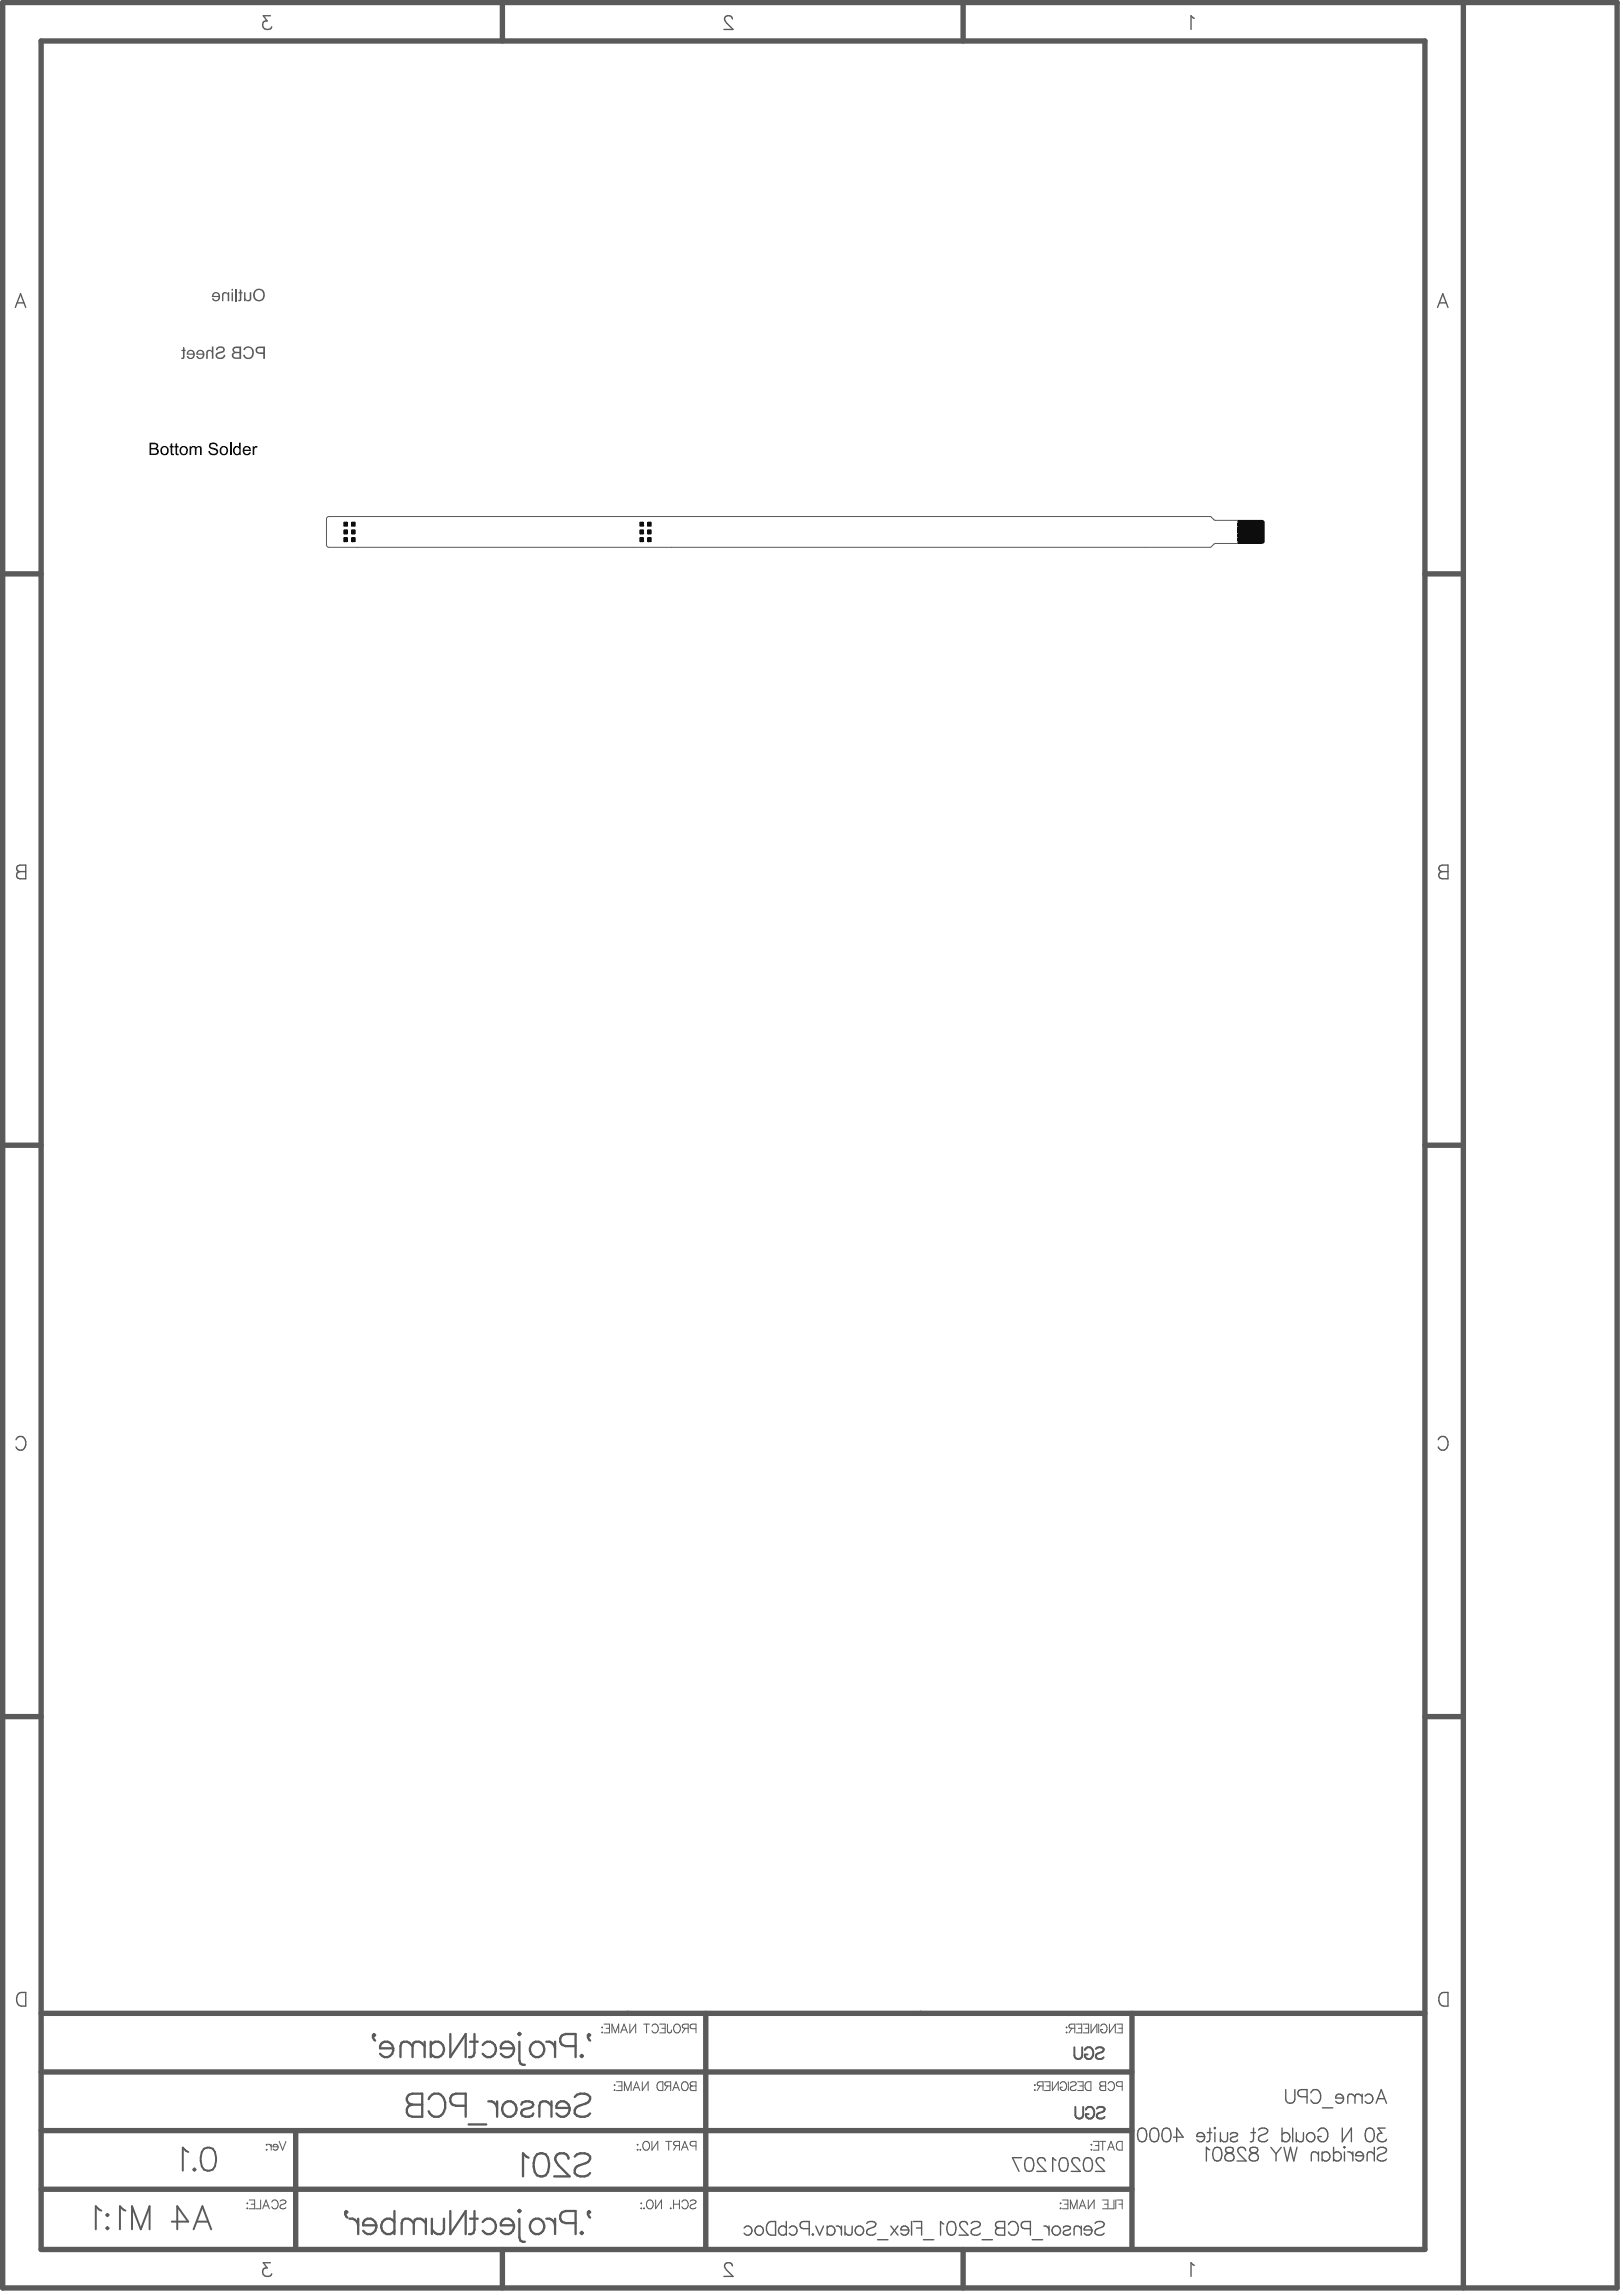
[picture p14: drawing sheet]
<svg xmlns="http://www.w3.org/2000/svg" width="351mm" height="496mm" viewBox="0 0 351 496" stroke-linecap="round" stroke-linejoin="round" font-family="sans-serif">
<path d="M70.6 112.2v5.7M71.1 111.7h190.6M71.1 118.4h190.6M262 111.9l.5 .5M262.5 117.7l-.5 .5M262.9 117.5h10.1M262.9 112.5h10.1M273.5 113v4" fill="none" stroke="#5a5a5a" stroke-width=".22"/>
<g fill="#5a5a5a">
<path d="M52.8 63.2h.3v1.4l.4 .3a.44 .44 0 0 0 .5-.6v-1.1h.4l-.2 1.8-.7 .2-.4-.4v.3h-.3z"/>
<path d="M51.9 62.5l.3 .2v.5h.3v.3h-.3v1.4l-.4 .3-.3-.1 .1-.3h.3v-1.3h-.3v-.3h.3z"/>
<path d="M55.5 62.9l.7-.2 .5 .3 .2 1-.4 .8-.6 .1-.7-.4-.1-1zM54.7 63.8a1.35 1.35 0 0 0 2.7 0 1.35 1.35 0 0 0-2.7 0z"/>
</g>
<path d="M51.1 62.5v2.6" fill="none" stroke="#5a5a5a" stroke-width=".34"/>
<g fill="#5a5a5a">
<path d="M48.2 63.3l.5-.1 .6 .3v-.3h.3v1.9h-.4v-1.2a.47 .47 0 0 0-.4-.5 .47 .47 0 0 0-.5 .6v1.1h-.3v-1.5z"/>
<path d="M50.1 62.5v.4h.3v-.4zM50.1 63.2v1.9h.3v-1.9z"/>
<path d="M46.3 63.6a.53 .53 0 0 1 .6-.1 .53 .53 0 0 1 .4 .5h-1.1zM46.2 63.3l-.3 .4-.1 .6h1.5a.57 .57 0 0 1-.4 .6 .57 .57 0 0 1-.7-.4l-.3 .1a.97 .97 0 0 0 1.2 .4 .97 .97 0 0 0 .5-1.2 .97 .97 0 0 0-1.1-.6z"/>
</g>
<g fill="none" stroke="#5a5a5a" stroke-width=".22">
<path d="M70.6 117.9l.1 .2 .4 .3M71.1 111.7l-.4 .3-.1 .2M261.7 111.7l.3 .2M262 118.2l-.3 .2M262.5 112.4l.4 .1M262.9 117.5l-.4 .2M273 112.5l.4 .3 .1 .2M273.5 117l-.1 .3-.4 .2M130.2 438.4v.2zM130.2 439.5v.2zM130.6 437.8h1.2v1.9h-1.2M131.1 438.7h.7"/>
<path d="M132.4 439.7v-1.9l.7 1.9 .7-1.9v1.9M134.2 439.7l.8-1.9 .7 1.9M134.5 439h.9M136.2 437.8v1.9l1.3-1.9v1.9M139.2 437.8h1.3M139.8 437.8v1.9M141 438.2a.7 .7 0 0 1 .8-.4 .7 .7 0 0 1 .6 .7v.4a.7 .7 0 0 1-.6 .8 .7 .7 0 0 1-.8-.5M142.7 437.8h1.2v1.9h-1.2M143.1 438.7h.8M144.3 437.8l.1 1.7 .3 .2 .4-.1 .2-.6M146.1 437.9a.91 .91 0 0 1 1 .4 .91 .91 0 0 1-.1 1.1 .7 .7 0 0 1-.8 .2 .7 .7 0 0 1-.5-.7l.1-.7zM148.2 438.7l-.6 1"/>
<path d="M148.8 438.7l-1.1-.1-.1-.3 .1-.4 .3-.1h.8v1.9M150.5 438.8h-.8a.5 .5 0 0 1-.5-.5 .5 .5 0 0 1 .5-.5h.8v1.9M230.7 438.4v.2zM230.7 439.5v.2zM231.8 438.7l-.6 1M232.5 438.7l-1.1-.1-.2-.3 .1-.4 .3-.1h.9v1.9M232.8 437.8h1.1v1.9h-1.1M233.2 438.7h.7M234.3 437.8h1.1v1.9h-1.1M234.7 438.7h.7M236 437.8v1.9l1.2-1.9v1.9M237.6 437.8v1.9"/>
<path d="M238.1 438.2a.7 .7 0 0 1 .8-.4 .7 .7 0 0 1 .5 .7v.4a.68 .68 0 0 1-.7 .8 .68 .68 0 0 1-.6-.8h.4M239.9 437.8v1.9l1.3-1.9v1.9M241.5 437.8h1.2v1.9h-1.2M242 438.7h.7M132.9 450.9v.2zM132.9 452v.2zM133.3 450.3h1.2v1.9h-1.2M133.8 451.2h.7M135 452.2v-1.9l.8 1.9 .7-1.9v1.9M136.9 452.2l.8-1.9 .7 1.9M137.2 451.5h.9M138.9 450.3v1.9l1.3-1.9v1.9"/>
<path d="M142.3 450.5l.4-.2h.7v1.9h-.7l-.4-.3-.2-.5zM144.4 451.2l-.6 1M145.1 451.2l-1.1-.1-.2-.3 .1-.4 .3-.1h.9v1.9M145.5 452.2l.7-1.9 .7 1.9M145.8 451.5h.9M147.6 450.5a.7 .7 0 0 1 .8-.2 .7 .7 0 0 1 .4 .7v.4a.72 .72 0 0 1-.7 .8 .72 .72 0 0 1-.7-.8zM149.4 450.3h1.1v1.9h-.8a.5 .5 0 0 1-.5-.5 .5 .5 0 0 1 .5-.5l-.4-.4zM149.7 451.2h.8M53.4 476.5h.2zM53.4 477.6h.2zM53.9 475.8h1.2v1.9h-1.2M54.3 476.7h.8"/>
<path d="M56.4 475.8v1.9h-1.1M56.8 477.7l.7-1.9 .8 1.9M57.1 477.1h.9M57.6 463.9h.2zM57.6 464.9h.2zM57.9 463.8a.61 .61 0 0 1 .8 .5M58.7 463.8v1.2M58.8 476.3a.7 .7 0 0 1 .8-.5 .7 .7 0 0 1 .5 .7v.5a.7 .7 0 0 1-.5 .7 .7 .7 0 0 1-.8-.4M59.2 463.9a.58 .58 0 0 1 .9 .4h-1zM60.1 464.3a.6 .6 0 0 1-.3 .7 .6 .6 0 0 1-.7-.2M60.4 463.1l.7 1.9 .7-1.9M60.6 476.1a.71 .71 0 0 1 .7-.3 .71 .71 0 0 1 .5 .5l-.1 .2-.9 .4-.2 .5a.83 .83 0 0 0 1.2 0"/>
<path d="M138.7 476.4v.2zM138.7 477.5v.2zM139.3 477.5v.2zM140.2 475.9a.91 .91 0 0 1 1.1 .4 .91 .91 0 0 1-.2 1.1 .7 .7 0 0 1-.8 .3 .7 .7 0 0 1-.5-.7v-.5zM141.8 475.8v1.9l1.3-1.9v1.9M145.1 477.5v.2zM145.7 475.8v1.9M145.7 476.7h1.2M146.9 475.8v1.9M147.5 476.3a.7 .7 0 0 1 .8-.5 .7 .7 0 0 1 .5 .7v.5a.7 .7 0 0 1-.5 .7 .7 .7 0 0 1-.8-.4M149.3 476.1a.71 .71 0 0 1 .6-.3 .71 .71 0 0 1 .6 .5l-.2 .2-.9 .4-.1 .5a.83 .83 0 0 0 1.2 0M236 463.9h.1z"/>
<path d="M236 464.9h.1zM236.5 463.1h1.1v1.9h-1.1M236.9 464h.7M237.9 463.1h1.2M238.5 463.1v1.9M239.6 465l.7-1.9 .7 1.9M239.8 464.4h.9M241.8 463.2l.9-.1v1.9h-.6a1.06 1.06 0 0 1-.3-1.8z"/>
</g>
<g fill="none" stroke="#5a5a5a" stroke-width="1.2">
<path d="M.6 .5h349.1v494.3h-349.1zM8.9 8.9h299.3v477.6h-299.3zM108.7 .5v8.4M208.3 .5v8.4M316.5 .5v494.3M.6 124.1h8.3M308.2 124.1h8.3M.6 247.7h8.3M308.2 247.7h8.3M.6 371.3h8.3M308.2 371.3h8.3M8.9 435.4h299.3"/>
<path d="M152.6 435.4v51.1M244.8 435.4v51.1M8.9 448.1h235.9M8.9 473.5h235.9M8.9 460.8h235.9M63.9 460.8v25.7M108.7 486.5v8.3M208.3 486.5v8.3"/>
</g>
<g fill="none" stroke="#5a5a5a" stroke-width=".3">
<path d="M58.5 3.4h-1.6l.9 1.1a.95 .95 0 0 0-1 1.1 .95 .95 0 0 0 1.3 .8l.4-.2 .3-.4M158.4 4.1l-.3-.6-.8-.1a.72 .72 0 0 0-.5 1.1l1.7 1.9h-1.9M258.3 4l-.7-.6v3M3.3 66.5l1.1-3 1.2 3M3.7 65.5h1.4M310.9 66.5l1.1-3 1.2 3M311.3 65.5h1.4M3.9 187.2l1.7-.1v3h-1.3a.78 .78 0 0 1-.7-.8 .78 .78 0 0 1 .7-.8l-.4-.1a.68 .68 0 0 1 0-1.2zM4.3 188.5h1.3M311.5 187.2l1.7-.1v3h-1.3a.78 .78 0 0 1-.7-.8 .78 .78 0 0 1 .7-.8l-.4-.1a.68 .68 0 0 1 0-1.2zM311.9 188.5h1.3M3.5 311.4a1.09 1.09 0 0 1 1.2-.7 1.09 1.09 0 0 1 .9 1.1 1.29 1.29 0 0 1-.3 1.4 1.29 1.29 0 0 1-1.4 .3l-.4-.6"/>
<path d="M311.1 311.4a1.09 1.09 0 0 1 1.2-.7 1.09 1.09 0 0 1 .9 1.1 1.29 1.29 0 0 1-.3 1.4 1.29 1.29 0 0 1-1.4 .3l-.4-.6M4.2 431.1l1.4-.2v3h-1a1.65 1.65 0 0 1-.4-2.8zM311.5 431.3l.7-.4h1v3h-1a1.62 1.62 0 0 1-.7-2.6zM58.5 489.4h-1.6l.9 1.1a.95 .95 0 0 0-1 1.1 .95 .95 0 0 0 1.3 .7l.4-.1 .3-.4M158.4 490.1l-.3-.6-.8-.1a.72 .72 0 0 0-.5 1.1l1.7 1.8h-1.9M258.3 489.9l-.7-.5v2.9"/>
</g>
<path d="M232.4 442.8v1.8a.85 .85 0 0 0 .8 .7 .85 .85 0 0 0 .8-.7v-1.8M232.6 455.7v1.8a.85 .85 0 0 0 .8 .7 .85 .85 0 0 0 .9-.7v-1.8M234.6 443.4a.93 .93 0 0 1 1.1-.6 .93 .93 0 0 1 .7 .9 1.11 1.11 0 0 1-.2 1.3 1.11 1.11 0 0 1-1.2 .2l-.4-.5v-.4h.6M234.8 456.3a.93 .93 0 0 1 1.1-.6 .93 .93 0 0 1 .7 .9 1.11 1.11 0 0 1-.2 1.2 1.11 1.11 0 0 1-1.2 .3l-.4-.5v-.4h.6M237 443.1a.95 .95 0 0 1 .9-.4 .95 .95 0 0 1 .8 .7l-.2 .3-1 .4a.62 .62 0 0 0-.5 .5 .62 .62 0 0 0 .2 .6 1.16 1.16 0 0 0 1.5-.2M237.2 456a.95 .95 0 0 1 .9-.4 .95 .95 0 0 1 .8 .7l-.2 .3-1 .4a.62 .62 0 0 0-.5 .5 .62 .62 0 0 0 .3 .6 1.16 1.16 0 0 0 1.4-.3M40.7 465.4l-.5-.2-.7-.7v5M42 469l.3 .2-.3 .3-.2-.3zM44.1 464.7a1.62 1.62 0 0 1 2.4 .7 4.1 4.1 0 0 1-.5 3.8 1.62 1.62 0 0 1-2.4-.7 4.1 4.1 0 0 1 .5-3.8z" fill="none" stroke="#5a5a5a" stroke-width=".42"/>
<g fill="none" stroke="#5a5a5a" stroke-width=".5">
<path d="M97.4 439.9v5l3.3-5v5M102.6 439.9v4.1l-.2 .7-.5 .2h-.5M112.1 439.9l.2-.2 .3 .2-.3 .3zM80.9 440.4l.2-.2-.2-.3a.92 .92 0 0 0 .2 1.4M82.7 441.8a1.51 1.51 0 0 1 2.3 1.2h-2.8v-.5zM85 443a1.57 1.57 0 0 1-.9 1.8 1.57 1.57 0 0 1-1.9-.6M88.5 453.1l.7-.3h2.1v5h-2.1a1.31 1.31 0 0 1-1.3-1.3 1.31 1.31 0 0 1 1.3-1.3l-.7-.2a1.15 1.15 0 0 1 0-1.9zM89.2 455.2h2.1M89.2 442.5l-.7-.7-.5-.2h-.7l-.4 .2-.3 .7v2.4M89.2 442.5l.3-.7 .4-.2h.8l.4 .2 .7 .7M89.2 442.5v2.4M91.8 441.6v3.3"/>
<path d="M92.7 454a1.73 1.73 0 0 1 1.7-1.3 1.73 1.73 0 0 1 1.6 1.3 2.82 2.82 0 0 1-1.1 3.8 1.77 1.77 0 0 1-2.2-1.2M93.2 442.3a1.65 1.65 0 0 1 2.8 .4 1.65 1.65 0 0 1-1.9 2.2l-.9-.7M93.2 441.6v3.3M100.7 455.4h-2.1a1.31 1.31 0 0 1-1.3-1.3 1.31 1.31 0 0 1 1.3-1.3h2.1v5M101.4 459.5h3.8M101.7 441.6h1.6M104.4 442.3a1.65 1.65 0 0 1 2.9 .4 1.65 1.65 0 0 1-1.9 2.2l-1-.7M105.6 454.5a1.61 1.61 0 0 1 1.9 1.4M107.5 454.5v3.3M108.8 441.8a1.51 1.51 0 0 1 2.4 1.2h-2.9v-.5zM109.3 454.7a1.67 1.67 0 0 1 2.4 .9 1.67 1.67 0 0 1-1.2 2.2 1.69 1.69 0 0 1-1.8-1.1 1.69 1.69 0 0 1 .6-2zM111.2 443a1.57 1.57 0 0 1-1 1.8 1.57 1.57 0 0 1-1.9-.6"/>
<path d="M112.3 441.6v4l.3 .7 .4 .3h.5M112.7 455.2l.3-.5 .7-.2h.7l.7 .2 .2 .5-.2 .5-2.1 .7-.3 .7 .3 .5 .7 .2h.7l.7-.2 .2-.5M115.3 441.8a1.67 1.67 0 0 1 2.4 .9 1.67 1.67 0 0 1-1.2 2.2 1.69 1.69 0 0 1-1.8-1.1 1.69 1.69 0 0 1 .6-2zM118.1 441.6a1.6 1.6 0 0 1 1.9 1.4M119.3 455.4l-.7-.7-.5-.2h-.7l-.5 .2-.2 .7v2.4M119.3 454.5v3.3M120 441.6v3.3M120.8 454.7a1.51 1.51 0 0 1 2.4 1.2h-2.9v-.5zM123.2 455.9a1.57 1.57 0 0 1-.9 1.8 1.57 1.57 0 0 1-2-.6M124.3 453.5a2.19 2.19 0 0 1 3.3 0 1.27 1.27 0 0 1-.9 1.5l-1.4 .4a1.22 1.22 0 0 0-1 .9 1.22 1.22 0 0 0 .5 1.3 2.29 2.29 0 0 0 2.8-.5M124.5 442.5h-2.1a1.31 1.31 0 0 1-1.3-1.3 1.31 1.31 0 0 1 1.3-1.3h2.1v5M125.8 444.4l.3 .3-.3 .2-.2-.2z"/>
<path d="M127.4 440.4l.2-.2-.2-.3a.92 .92 0 0 0 .2 1.4M114.3 466.7l-.5-.3-.7-.7v5M116.1 465.9a1.62 1.62 0 0 1 2.4 .8 4.1 4.1 0 0 1-.5 3.8 1.62 1.62 0 0 1-2.3-.7 4.1 4.1 0 0 1 .4-3.9zM122.9 466.9a1.24 1.24 0 0 0-.9-1.2h-1a1.22 1.22 0 0 0-.7 1.9l.5 .7 2.4 2.4h-3.3M124.3 466.4a2.19 2.19 0 0 1 3.3 0 1.27 1.27 0 0 1-.9 1.5l-1.4 .4a1.22 1.22 0 0 0-1 .9 1.22 1.22 0 0 0 .5 1.3 2.29 2.29 0 0 0 2.8-.5"/>
</g>
<g fill="#5a5a5a">
<path d="M53 75.1l.8-.2a1.38 1.38 0 0 1 1.1 1.6 1.38 1.38 0 0 1-1.6 1.1l-.4-.2-.3-.6 .3-.1 .4 .5a.92 .92 0 0 0 1-.1 .92 .92 0 0 0 .2-1.1 .8 .8 0 0 0-.7-.8 .8 .8 0 0 0-.8 .6l-.4-.1z"/>
<path d="M46.9 75.2l.6-.3 .6 .1a.73 .73 0 0 1 .5 .9 .73 .73 0 0 1-.9 .5l-.3 .1a.44 .44 0 0 0-.4 .6 .44 .44 0 0 0 .6 .3l.6-.2 .2-.5 .3 .1v.1a1.08 1.08 0 0 1-1.1 .8 1.08 1.08 0 0 1-1-.9l.3-.5 .9-.3a.43 .43 0 0 0 .4-.6 .43 .43 0 0 0-.6-.2l-.4 .1-.2 .5-.3-.1z"/>
<path d="M44.9 75.8l.4-.2 .5 .3v-1h.4v2.7h-.4v-1.2a.45 .45 0 0 0-.4-.5 .45 .45 0 0 0-.5 .5v1.2h-.3v-1.4z"/>
<path d="M39.6 75l.3 .2v.5h.3v.2h-.3v1.6l-.6 .2-.1-.1v-.3h.4v-1.4h-.4v-.2h.4z"/>
<path d="M55.7 75.4l1.2-.1v.9h-.7a.5 .5 0 0 1-.5-.2 .5 .5 0 0 1 0-.6zM55.5 75.1l-.2 .4v.4a.84 .84 0 0 0 1 .7h.6v1h.4v-2.7h-1.3z"/>
<path d="M50.8 75.3h1v.8l-1-.1-.2-.3zM50.7 76.5l1.1-.1v.9l-1.1-.1-.2-.3zM50.6 75.1h-.1a.64 .64 0 0 0 .1 1.1 .74 .74 0 0 0-.4 1 .74 .74 0 0 0 .9 .4h1.1v-2.7z"/>
<path d="M43 76a.55 .55 0 0 1 .8 .5h-1zM42.7 75.9l-.3 .8h1.5a.56 .56 0 0 1-.4 .7 .56 .56 0 0 1-.7-.4l-.3 .1a.96 .96 0 0 0 1.4 .4 .96 .96 0 0 0 .2-1.4l-.4-.4-.4-.1z"/>
<path d="M40.9 76a.55 .55 0 0 1 .9 .5h-1.1zM40.6 75.9l-.2 .8h1.4a.56 .56 0 0 1-.4 .7 .56 .56 0 0 1-.7-.4l-.3 .1a.97 .97 0 0 0 1.7 0 .97 .97 0 0 0-.8-1.4z"/>
</g>
<g fill="none" stroke="#5a5a5a" stroke-width=".22">
<path d="M223.8 450.9v.2zM223.8 452v.1zM225 451.1l-.7 1M225.6 451.1h-1.1l-.2-.3 .1-.4 .4-.2h.8v1.9M225.9 450.2h1.2v1.9h-1.2M226.4 451.1h.7M227.6 450.2v1.9l1.3-1.9v1.9M229.3 450.7a.7 .7 0 0 1 .8-.5 .7 .7 0 0 1 .6 .8v.4a.68 .68 0 0 1-.7 .8 .68 .68 0 0 1-.7-.8h.5M231.1 450.2v1.9M231.5 450.5a.71 .71 0 0 1 .7-.3 .71 .71 0 0 1 .6 .5l-.2 .3-.9 .3-.2 .6a.83 .83 0 0 0 1.3 0M233.1 450.2h1.1v1.9h-1.1M233.5 451.1h.7"/>
<path d="M235 450.3l.9-.1v1.9h-.6a1.06 1.06 0 0 1-.3-1.8zM238 450.3l1.1-.1v1.9h-.8a.5 .5 0 0 1-.5-.5 .5 .5 0 0 1 .5-.5l-.4-.3zM238.3 451.1h.8M239.7 450.7a.7 .7 0 0 1 .8-.5 .7 .7 0 0 1 .5 .8v.4a.7 .7 0 0 1-.5 .7 .7 .7 0 0 1-.8-.4M242.7 451.2h-.8a.5 .5 0 0 1-.5-.5 .5 .5 0 0 1 .5-.5h.8v1.9M137.9 463.8v.1zM137.9 464.9v.1zM138.5 464.9v.1zM139.4 463.2a.91 .91 0 0 1 1.1 .4 .91 .91 0 0 1-.2 1.2 .7 .7 0 0 1-.8 .2 .7 .7 0 0 1-.5-.7l.1-.7zM141 463.1v1.9l1.3-1.9v1.9M144 463.1h1.3M144.6 463.1v1.9"/>
<path d="M146.3 464l-.6 1M146.9 464l-1-.1-.2-.2 .1-.4 .3-.2h.8v1.9M147.4 465l.7-1.9 .7 1.9M147.7 464.4h.9M150.5 464.1h-.8a.5 .5 0 0 1-.5-.5 .5 .5 0 0 1 .5-.5h.8v1.9M229.4 476.4v.2zM229.4 477.5v.2zM229.8 475.8h1.2v1.9h-1.2M230.2 476.7h.8M231.5 477.7v-1.9l.7 1.9 .8-1.9v1.9M233.4 477.7l.7-1.9 .7 1.9M233.7 477.1h.9"/>
<path d="M235.4 475.8v1.9l1.2-1.9v1.9M238.4 475.8h1.2v1.9h-1.2M238.9 476.7h.7M240.9 475.8v1.9h-1.1M241.3 475.8v1.9M241.5 475.8h1.2v1.9M242 476.7h.7"/>
</g>
<g fill="none" stroke="#5a5a5a" stroke-width=".3">
<path d="M278.1 451.9v2.1a1 1 0 0 0 1 .9 1 1 0 0 0 .9-.9v-2.1M282.7 453.5h-1.3a.78 .78 0 0 1-.7-.8 .78 .78 0 0 1 .7-.8h1.3v3M283.5 452.6a1.09 1.09 0 0 1 1.2-.7 1.09 1.09 0 0 1 .9 1.2 1.29 1.29 0 0 1-.3 1.4 1.29 1.29 0 0 1-1.4 .3l-.4-.6M286 455.9h2.2M289.2 453.1a.9 .9 0 0 1 1.4 .7h-1.7zM290.6 453.8a.93 .93 0 0 1-.6 1 .93 .93 0 0 1-1.1-.3M293 453.5l-.7-.6-.7 .2-.1 .4v1.4M293 453.5l.2-.4 .3-.2h.4l.7 .6M293 453.5v1.4M294.6 452.9v2M295.2 453.3a.94 .94 0 0 1 1.4-.1 .94 .94 0 0 1 0 1.4 .94 .94 0 0 1-1.4-.1M297.6 454.9l1.1-3 1.2 3"/>
<path d="M298 453.9h1.4M220.9 466.7h-1.9l1.4 2.9M222 466.8a.96 .96 0 0 1 1.4 .4 2.45 2.45 0 0 1-.2 2.3 .96 .96 0 0 1-1.5-.4 2.45 2.45 0 0 1 .3-2.3zM226.1 467.4l-.3-.6-.9-.1a.72 .72 0 0 0-.4 1.1l1.7 1.8h-2M228.4 467.2l-.7-.5v2.9M229.5 466.8a.96 .96 0 0 1 1.4 .4 2.44 2.44 0 0 1-.3 2.3 .96 .96 0 0 1-1.4-.4 2.45 2.45 0 0 1 .3-2.3zM233.5 467.4l-.3-.6-.8-.1a.72 .72 0 0 0-.4 1.1l1.6 1.8h-1.9M234.7 466.8a.96 .96 0 0 1 1.4 .4 2.44 2.44 0 0 1-.2 2.3 .96 .96 0 0 1-1.5-.4 2.45 2.45 0 0 1 .3-2.3zM238.8 467.4l-.3-.6-.9-.1a.72 .72 0 0 0-.4 1.1l1.7 1.8h-2M246.4 460.4a.96 .96 0 0 1 1.5 .4 2.45 2.45 0 0 1-.3 2.3 .96 .96 0 0 1-1.4-.4 2.45 2.45 0 0 1 .2-2.3zM249.1 460.4a.96 .96 0 0 1 1.4 .4 2.45 2.45 0 0 1-.3 2.3 .96 .96 0 0 1-1.4-.4 2.45 2.45 0 0 1 .3-2.3zM251.7 460.4a.96 .96 0 0 1 1.4 .4 2.45 2.45 0 0 1-.3 2.3 .96 .96 0 0 1-1.4-.4 2.45 2.45 0 0 1 .3-2.3z"/>
<path d="M253.8 462.2h2.1l-1.4-1.9v2.9M259.1 461.4a.9 .9 0 0 1 1.4 .7h-1.7zM260.5 462.1a.93 .93 0 0 1-.5 1 .93 .93 0 0 1-1.2-.3M261.1 461.2h1M261.6 465l-.7-.6v3M261.7 460.3v2.4l-.2 .4-.5 .1M262.7 464.6a.96 .96 0 0 1 1.4 .4 2.45 2.45 0 0 1-.3 2.2 .96 .96 0 0 1-1.4-.4 2.45 2.45 0 0 1 .3-2.2zM262.7 460.1l.2 .2-.2 .1-.1-.1zM262.7 461.2v2M263.9 461.2v2M265.2 464.6a.6 .6 0 0 0 .3 .9 1.22 1.22 0 0 1 1.4 1.3 1.03 1.03 0 0 1-1.2 .6 1.03 1.03 0 0 1-.8-1 1.36 1.36 0 0 1 1.4-.9 .6 .6 0 0 0 .3-.9l-.4-.2zM265.5 461.2v1.5l-.1 .4-.8 .1-.7-.5"/>
<path d="M266.1 461.7a.89 .89 0 0 1 1.6 0l-.2 .2-1.2 .5-.2 .4a.89 .89 0 0 0 1.6 0M269.4 465.1l-.3-.5-.8-.2a.72 .72 0 0 0-.5 1.1l1.7 1.9h-2M270.5 464.6a.6 .6 0 0 0 .2 .9 1.22 1.22 0 0 1 1.4 1.3 1.03 1.03 0 0 1-1.1 .6 1.03 1.03 0 0 1-.8-1 1.36 1.36 0 0 1 1.4-.9 .6 .6 0 0 0 .3-.9l-.5-.2zM270.5 461.2h1M271.1 460.3v2.4l-.1 .4-.6 .1M272.2 460.7a1.3 1.3 0 0 1 2 0 .76 .76 0 0 1-.6 .8l-.8 .3a.72 .72 0 0 0-.6 .6 .72 .72 0 0 0 .3 .7 1.36 1.36 0 0 0 1.7-.3M274.9 464.4l1.1 1.4M276 465.8v1.6M277.1 464.4l-1.1 1.4M277.3 461.7a.94 .94 0 0 1 1.4-.2 .94 .94 0 0 1 0 1.4 .94 .94 0 0 1-1.4-.1M277.3 460.3v2.9M277.7 464.4l.7 3 .7-3 .7 3 .7-3"/>
<path d="M279.6 460.3v2.9M280.4 461.2v2M281.9 461.2l-.1 1.9-.7 .1-.7-.5M285.1 461a1.09 1.09 0 0 1 1.2-.8 1.09 1.09 0 0 1 .9 1.2 1.29 1.29 0 0 1-.3 1.4 1.29 1.29 0 0 1-1.4 .3l-.4-.6v-.4h.7M285.2 466l-.8-.6-.7 .1-.1 .5v1.4M285.2 465.4v2M285.9 465.8a.94 .94 0 0 1 1.4-.1 .94 .94 0 0 1 0 1.4 .94 .94 0 0 1-1.4-.1M285.9 465.4v2M288.4 465.8a.94 .94 0 0 1 1.4-.1 .94 .94 0 0 1 0 1.4 .94 .94 0 0 1-1.4-.1M288.4 464.4v3M290.3 460.3v2.9l2-2.9v2.9M290.6 464.4l.2-.1 .1 .1-.1 .2z"/>
<path d="M290.8 465.4v2M291.5 465.4a.95 .95 0 0 1 1.1 .8M292.6 465.4v2M293.5 465.5a.89 .89 0 0 1 1.4 .7h-1.7zM294.9 466.2a.93 .93 0 0 1-.5 1.1 .93 .93 0 0 1-1.2-.3M295.7 460.4a.96 .96 0 0 1 1.4 .4 2.45 2.45 0 0 1-.3 2.3 .96 .96 0 0 1-1.4-.4 2.45 2.45 0 0 1 .3-2.3zM297.2 464.4v3M297.2 466l-.7-.6-.7 .1-.1 .5v1.4M297.9 464.8a1.3 1.3 0 0 1 2 0 .75 .75 0 0 1-.6 .9l-.8 .3a.72 .72 0 0 0-.6 .5 .72 .72 0 0 0 .3 .7 1.36 1.36 0 0 0 1.7-.2M299.6 460.3h-1.6l.9 1.1a.95 .95 0 0 0-1 1.1 .95 .95 0 0 0 1.3 .7l.4-.1 .3-.4M160.9 481.9a.94 .94 0 0 1 1.4-.2 .94 .94 0 0 1 0 1.4 .94 .94 0 0 1-1.4-.1M166.3 480.6l1.4-.1v2.9h-.9a1.65 1.65 0 0 1-.5-2.8z"/>
<path d="M170.1 481.9a.94 .94 0 0 0-1.4-.2 .94 .94 0 0 0 0 1.4 .94 .94 0 0 0 1.4-.1M170.1 480.5v2.9M170.7 481.9a.94 .94 0 0 1 1.4-.2 .94 .94 0 0 1 0 1.4 .94 .94 0 0 1-1.4-.1M175 482h-1.3a.78 .78 0 0 1-.7-.8 .78 .78 0 0 1 .7-.7h1.3v2.9M175.7 483.3l.1-.2 .1 .2-.1 .1zM176.4 481.4l.9 2 .8-2M178.9 481.9a.94 .94 0 0 1 1.4-.2 .94 .94 0 0 1 0 1.4 .94 .94 0 0 1-1.4-.1M178.9 481.4v2M180.9 481.4a.95 .95 0 0 1 1.1 .9M182 481.4v2M182.8 481.4v2M184.3 481.4v1.5l-.1 .4-.7 .1-.7-.5"/>
<path d="M187.4 480.9a1.3 1.3 0 0 1 2 0 .76 .76 0 0 1-.6 .8l-.8 .3a.72 .72 0 0 0-.5 .6 .72 .72 0 0 0 .2 .7 1.36 1.36 0 0 0 1.7-.3M189.8 484.4h2.2M192.7 481.4l1.5 2M194.2 481.4l-1.5 2M195.1 481.6a.9 .9 0 0 1 1.4 .7h-1.7zM196.5 482.3a.93 .93 0 0 1-.5 1 .93 .93 0 0 1-1.2-.3M197.2 480.5v2.9M197.5 480.5h1.8v2.9M198.2 481.9h1.1M199.7 484.4h2.3M204.1 481l-.7-.5v2.9M205.2 480.6a.96 .96 0 0 1 1.4 .4 2.45 2.45 0 0 1-.3 2.3 .96 .96 0 0 1-1.4-.4 2.45 2.45 0 0 1 .3-2.3z"/>
<path d="M209.2 481.2l-.2-.6-.9-.1a.72 .72 0 0 0-.4 1.1l1.7 1.8h-2M210 480.9a1.3 1.3 0 0 1 2 0 .76 .76 0 0 1-.5 .8l-.9 .3a.72 .72 0 0 0-.5 .6 .72 .72 0 0 0 .2 .7 1.36 1.36 0 0 0 1.7-.3M212.4 484.4h2.2M215.6 480.6l1.7-.1v2.9h-1.3a.78 .78 0 0 1-.7-.8 .78 .78 0 0 1 .7-.7l-.4-.2a.68 .68 0 0 1 0-1.1zM216 481.9h1.3M218.1 481.2a1.09 1.09 0 0 1 1.2-.7 1.09 1.09 0 0 1 .9 1.1 1.29 1.29 0 0 1-.3 1.4 1.29 1.29 0 0 1-1.4 .3l-.4-.6M222.9 482h-1.3a.78 .78 0 0 1-.7-.8 .78 .78 0 0 1 .7-.7h1.3v2.9M223.2 484.4h2.3M225.8 481.4a.95 .95 0 0 1 1.1 .9M226.9 481.4v2M230 481.9a.89 .89 0 0 1 1.5 0l-.1 .2-1.3 .5-.1 .4a.89 .89 0 0 0 1.5 0M233.8 482l-.7-.6-.7 .2-.1 1.8"/>
<path d="M233.8 481.4v2M234.8 481.6a.9 .9 0 0 1 1.4 .7h-1.7zM236.2 482.3a.93 .93 0 0 1-.6 1 .93 .93 0 0 1-1.1-.3M236.8 480.9a1.3 1.3 0 0 1 2 0 .76 .76 0 0 1-.6 .8l-.8 .3a.72 .72 0 0 0-.5 .6 .72 .72 0 0 0 .2 .7 1.36 1.36 0 0 0 1.7-.3"/>
<circle cx="283.4" cy="462.3" r=".98"/>
<circle cx="164.1" cy="482.5" r=".98"/>
<circle cx="185.8" cy="482.5" r=".98"/>
<circle cx="228.4" cy="482.5" r=".98"/>
</g>
<path d="M21.9 478.1l-.5-.2-.7-.7v5M23.2 478.8l.3 .3-.3 .2-.2-.2zM27.1 478.1l-.4-.2-.8-.7v5M23.2 481.7l.3 .2-.3 .3-.2-.3zM28.6 482.2v-5l1.8 5 1.9-5v5M37.1 480.5h3.6l-2.4-3.3v5M41.9 482.2l1.9-5 1.9 5M42.6 480.5h2.4" fill="none" stroke="#5a5a5a" stroke-width=".42"/>
<g fill="none" stroke="#5a5a5a" stroke-width=".5">
<path d="M74.9 478.7l.2-.3-.2-.2a.92 .92 0 0 0 .2 1.4M75.6 479.9a1.6 1.6 0 0 1 1.9 1.4M77.5 479.9v3.3M85.3 478.2v5M92.1 479.9v3.3M93.4 479.9v3.3M96 479.9v2.3l-.2 .7-.5 .3h-.7l-.5-.3-.7-.7M97.4 478.2v5l3.3-5v5M101.7 479.9h1.6M102.6 478.2v4l-.2 .7-.5 .3h-.5M112.1 478.2l.2-.2 .3 .2-.3 .2zM112.3 479.9v4l.3 .7 .4 .2h.5"/>
<path d="M118.1 479.9a1.6 1.6 0 0 1 1.9 1.4M120 479.9v3.3M127.4 478.7l.2-.3-.2-.2a.92 .92 0 0 0 .2 1.4M79 480.1a1.51 1.51 0 0 1 2.4 1.2h-2.9v-.5zM81.4 481.3a1.57 1.57 0 0 1-.9 1.8 1.57 1.57 0 0 1-2-.6M85.3 480.6a1.65 1.65 0 0 0-2.8 .4 1.65 1.65 0 0 0 1.9 2.2l.9-.7M89.5 480.8l-.7-.7-.5-.2h-.7l-.5 .2-.2 .7v2.4M89.5 480.8l.2-.7 .5-.2h.7l.5 .2 .7 .7M89.5 480.8v2.4M104.4 480.6a1.65 1.65 0 0 1 2.9 .4 1.65 1.65 0 0 1-1.9 2.2l-1-.7M108.8 480.1a1.51 1.51 0 0 1 2.4 1.2h-2.9v-.5zM111.2 481.3a1.57 1.57 0 0 1-1 1.8 1.57 1.57 0 0 1-1.9-.6"/>
<path d="M115.3 480.1a1.67 1.67 0 0 1 2.4 .9 1.67 1.67 0 0 1-1.2 2.2 1.69 1.69 0 0 1-1.8-1.1 1.69 1.69 0 0 1 .6-2zM124.5 480.8h-2.1a1.31 1.31 0 0 1-1.3-1.3 1.31 1.31 0 0 1 1.3-1.3h2.1v5M125.8 482.7l.3 .2-.3 .3-.2-.3z"/>
</g>
<g fill="#000">
<path d="M36.9 96l.3-.2v.7h.4v.3h-.4v1.2l.4 .1-.1 .4-.4-.1-.1-.2-.1-1.4h-.2v-.3h.2zM38 96l.3-.2v.7h.3v.3h-.3v1.3h.3l.1 .3-.2 .1a.45 .45 0 0 1-.4-.2 .45 .45 0 0 1-.1-.4v-1.1h-.3v-.3h.3zM41 96.5h.3v.3l.4-.3h.4l.4 .2a.62 .62 0 0 1 .7-.2 .62 .62 0 0 1 .4 .6v1.3h-.3l-.1-1.5a.44 .44 0 0 0-.5-.1 .44 .44 0 0 0-.2 .5v1.1h-.4v-1.2a.42 .42 0 0 0-.4-.5 .42 .42 0 0 0-.4 .6v1.1h-.3zM45.4 96l.6-.3h.5a.73 .73 0 0 1 .6 .8l-.3 .1a.62 .62 0 0 0-.7-.6 .62 .62 0 0 0-.6 .6l1.2 .4a.81 .81 0 0 1 .3 1.1 .81 .81 0 0 1-1.1 .4 .87 .87 0 0 1-.8-.9l.3-.1v.1a.71 .71 0 0 0 .8 .6 .71 .71 0 0 0 .6-.6l-.3-.3-.9-.2-.4-.3v-.5zM54.6 96.5h.3l.1 .3a.45 .45 0 0 1 .7-.2l-.2 .2a.44 .44 0 0 0-.4 .1 .44 .44 0 0 0-.1 .5v1h-.4zM267.6 112.5l5.6 .1 .3 .3-.1 4.4-.3 .2h-5.5z"/>
<path d="M32.7 96.1v.8h.7a.42 .42 0 0 0 .5-.4 .42 .42 0 0 0-.6-.4zM32.7 97.2v.9h.9l.3-.2a.47 .47 0 0 0 0-.5 .47 .47 0 0 0-.5-.2zM32.3 95.7l1.2 .1a.65 .65 0 0 1 .7 .5 .65 .65 0 0 1-.3 .7 .74 .74 0 0 1 .4 1 .74 .74 0 0 1-.9 .4h-1.1z"/>
<path d="M35.1 96.9l-.1 .4a.63 .63 0 0 0 .6 .9 .63 .63 0 0 0 .6-1 .57 .57 0 0 0-.5-.5 .57 .57 0 0 0-.6 .2zM34.6 97.4a1 1 0 0 1 2 0 1 1 0 0 1-2 0z"/>
<path d="M39.3 96.9l-.2 .4a.63 .63 0 0 0 .7 .9 .63 .63 0 0 0 .5-1 .58 .58 0 0 0-1-.3zM38.7 97.4a1 1 0 0 1 2 0 1 1 0 0 1-2 0z"/>
<path d="M48.1 96.8l-.2 .4a.61 .61 0 0 0 .1 .9 .61 .61 0 0 0 .9-.2l.1-.4a.61 .61 0 0 0-.2-.6 .61 .61 0 0 0-.7-.1zM47.5 97.4a.97 .97 0 0 1 1.9 0 .97 .97 0 0 1-1.9 0z"/>
<path d="M50.8 96.6l.1-.1a.58 .58 0 0 1 .8 .2v-1h.4v2.7h-.3v-.2l-.3 .2a1.02 1.02 0 0 1-1.1-.7 1.02 1.02 0 0 1 .4-1.1zM50.9 96.8l-.1 .5a.56 .56 0 0 0 .1 .8 .56 .56 0 0 0 .8-.2l.1-.3a.58 .58 0 0 0-.2-.7 .58 .58 0 0 0-.7-.1z"/>
<path d="M53.1 96.8l-.3 .5h1.1a.57 .57 0 0 0-.8-.5zM52.7 96.7l.9-.2 .5 .2 .2 .6v.2h-1.5a.57 .57 0 0 0 .4 .7 .57 .57 0 0 0 .7-.4l.4 .1a.98 .98 0 0 1-1.5 .4 .98 .98 0 0 1-.1-1.6z"/>
<path d="M74.5 115.4v.2zM74.3 115.4h.2v.2z"/>
<path d="M74.3 114.7h.2zM74.3 114.6l.2-.1v.2h-.2z"/>
<path d="M74.3 113.1h.2zM74.3 112.9l.2-.1v.3h-.2z"/>
<path d="M74.5 113.7v.2zM74.3 113.7h.2v.2z"/>
<path d="M74.5 117v.3zM74.3 117h.2v.3z"/>
<path d="M74.3 116.4h.2zM74.3 116.2h.2v.2h-.2z"/>
<path d="M75 115.4h.3zM75 115.4h.3l-.3 .2z"/>
<path d="M75 114.5v.2zM75 114.5l.3 .2h-.3z"/>
<path d="M75 112.8v.3zM75 112.8l.3 .3h-.3z"/>
<path d="M75 113.7h.3zM75 113.7h.3l-.3 .2z"/>
<path d="M75 117h.3zM75 117h.3l-.3 .3z"/>
<path d="M75 116.2v.2zM75 116.2l.3 .2h-.3z"/>
<path d="M76.1 115.4v.2zM75.9 115.4h.2v.2z"/>
<path d="M75.9 114.7h.2zM76 114.6l.1-.1v.2h-.2z"/>
<path d="M75.9 113.1h.2zM76 112.9l.1-.1v.3h-.2z"/>
<path d="M76.1 113.7v.2zM75.9 113.7h.2v.2z"/>
<path d="M76.1 117v.3zM75.9 117h.2v.3z"/>
<path d="M75.9 116.4h.2zM76 116.2h.1v.2h-.2z"/>
<path d="M76.7 115.4h.2zM76.7 115.4h.2l-.2 .2z"/>
<path d="M76.7 114.5v.2zM76.7 114.5l.2 .2h-.2z"/>
<path d="M76.7 112.8v.3zM76.7 112.8l.2 .3h-.2z"/>
<path d="M76.7 113.7h.2zM76.7 113.7h.2l-.2 .2z"/>
<path d="M76.7 117h.2zM76.7 117h.2l-.2 .3z"/>
<path d="M76.7 116.2v.2zM76.7 116.2l.2 .2h-.2z"/>
<path d="M138.3 114.7h.2zM138.3 114.6l.2-.1v.2h-.2z"/>
<path d="M138.5 115.4v.2zM138.3 115.4h.2v.2z"/>
<path d="M138.5 113.7v.2zM138.3 113.7h.2v.2z"/>
<path d="M138.3 113.1h.2zM138.3 112.9l.2-.1v.3h-.2z"/>
<path d="M138.3 116.4h.2zM138.3 116.2h.2v.2h-.2z"/>
<path d="M138.5 117v.3zM138.3 117h.2v.3z"/>
<path d="M139.1 114.5v.2zM139.1 114.5l.2 .2h-.2z"/>
<path d="M139.1 115.4h.2zM139.1 115.4h.2l-.2 .2z"/>
<path d="M139.1 113.7h.2zM139.1 113.7h.2l-.2 .2z"/>
<path d="M139.1 112.8v.3zM139.1 112.8l.2 .3h-.2z"/>
<path d="M139.1 116.2v.2zM139.1 116.2l.2 .2h-.2z"/>
<path d="M139.1 117h.2zM139.1 117h.2l-.2 .3z"/>
<path d="M139.9 114.7h.3zM140 114.6l.2-.1v.2h-.3z"/>
<path d="M140.2 115.4v.2zM139.9 115.4h.3v.2z"/>
<path d="M140.2 113.7v.2zM139.9 113.7h.3v.2z"/>
<path d="M139.9 113.1h.3zM140 112.9l.2-.1v.3h-.3z"/>
<path d="M139.9 116.4h.3zM140 116.2h.2v.2h-.3z"/>
<path d="M140.2 117v.3zM139.9 117h.3v.3z"/>
<path d="M140.7 114.5v.2zM140.7 114.5l.2 .2h-.2z"/>
<path d="M140.7 115.4h.2zM140.7 115.4h.2l-.2 .2z"/>
<path d="M140.7 113.7h.2zM140.7 113.7h.2l-.2 .2z"/>
<path d="M140.7 112.8v.3zM140.7 112.8l.2 .3h-.2z"/>
<path d="M140.7 116.2v.2zM140.7 116.2l.2 .2h-.2z"/>
<path d="M140.7 117h.2zM140.7 117h.2l-.2 .3z"/>
</g>
<path d="M49.9 95.7v2.7" fill="none" stroke="#000" stroke-width=".3"/>
<g fill="#000">
<path d="M74.5 114.5h.5l.3 .2v.7l-.3 .2h-.5l-.2-.2v-.7z" fill-rule="evenodd"/>
<path d="M74.5 116.2h.5l.3 .2v.6l-.3 .3h-.5l-.2-.3v-.6z" fill-rule="evenodd"/>
<path d="M74.5 112.8h.5l.3 .3v.6l-.3 .2h-.5l-.2-.2v-.6z" fill-rule="evenodd"/>
<path d="M76.1 114.5h.6l.2 .2v.7l-.2 .2h-.6l-.2-.2v-.7z" fill-rule="evenodd"/>
<path d="M76.1 116.2h.6l.2 .2v.6l-.2 .3h-.6l-.2-.3v-.6z" fill-rule="evenodd"/>
<path d="M76.1 112.8h.6l.2 .3v.6l-.2 .2h-.6l-.2-.2v-.6z" fill-rule="evenodd"/>
<path d="M138.5 112.8h.6l.2 .3v.6l-.2 .2h-.6l-.2-.2v-.6z" fill-rule="evenodd"/>
<path d="M138.5 114.5h.6l.2 .2v.7l-.2 .2h-.6l-.2-.2v-.7z" fill-rule="evenodd"/>
<path d="M138.5 116.2h.6l.2 .2v.6l-.2 .3h-.6l-.2-.3v-.6z" fill-rule="evenodd"/>
<path d="M140.2 112.8h.5l.2 .3v.6l-.2 .2h-.5l-.3-.2v-.6z" fill-rule="evenodd"/>
<path d="M140.2 114.5h.5l.2 .2v.7l-.2 .2h-.5l-.3-.2v-.7z" fill-rule="evenodd"/>
<path d="M140.2 116.2h.5l.2 .2v.6l-.2 .3h-.5l-.3-.3v-.6z" fill-rule="evenodd"/>
<path d="M267.6 114h5.9v.5h-5.9z" fill-rule="evenodd"/>
<path d="M267.6 114.8h5.9v.5h-5.9z" fill-rule="evenodd"/>
<path d="M267.6 115.6h5.9v.5h-5.9z" fill-rule="evenodd"/>
<path d="M267.6 113.1h5.9v.5h-5.9z" fill-rule="evenodd"/>
<path d="M267.6 116.5h5.9v.5h-5.9z" fill-rule="evenodd"/>
</g>
</svg>
